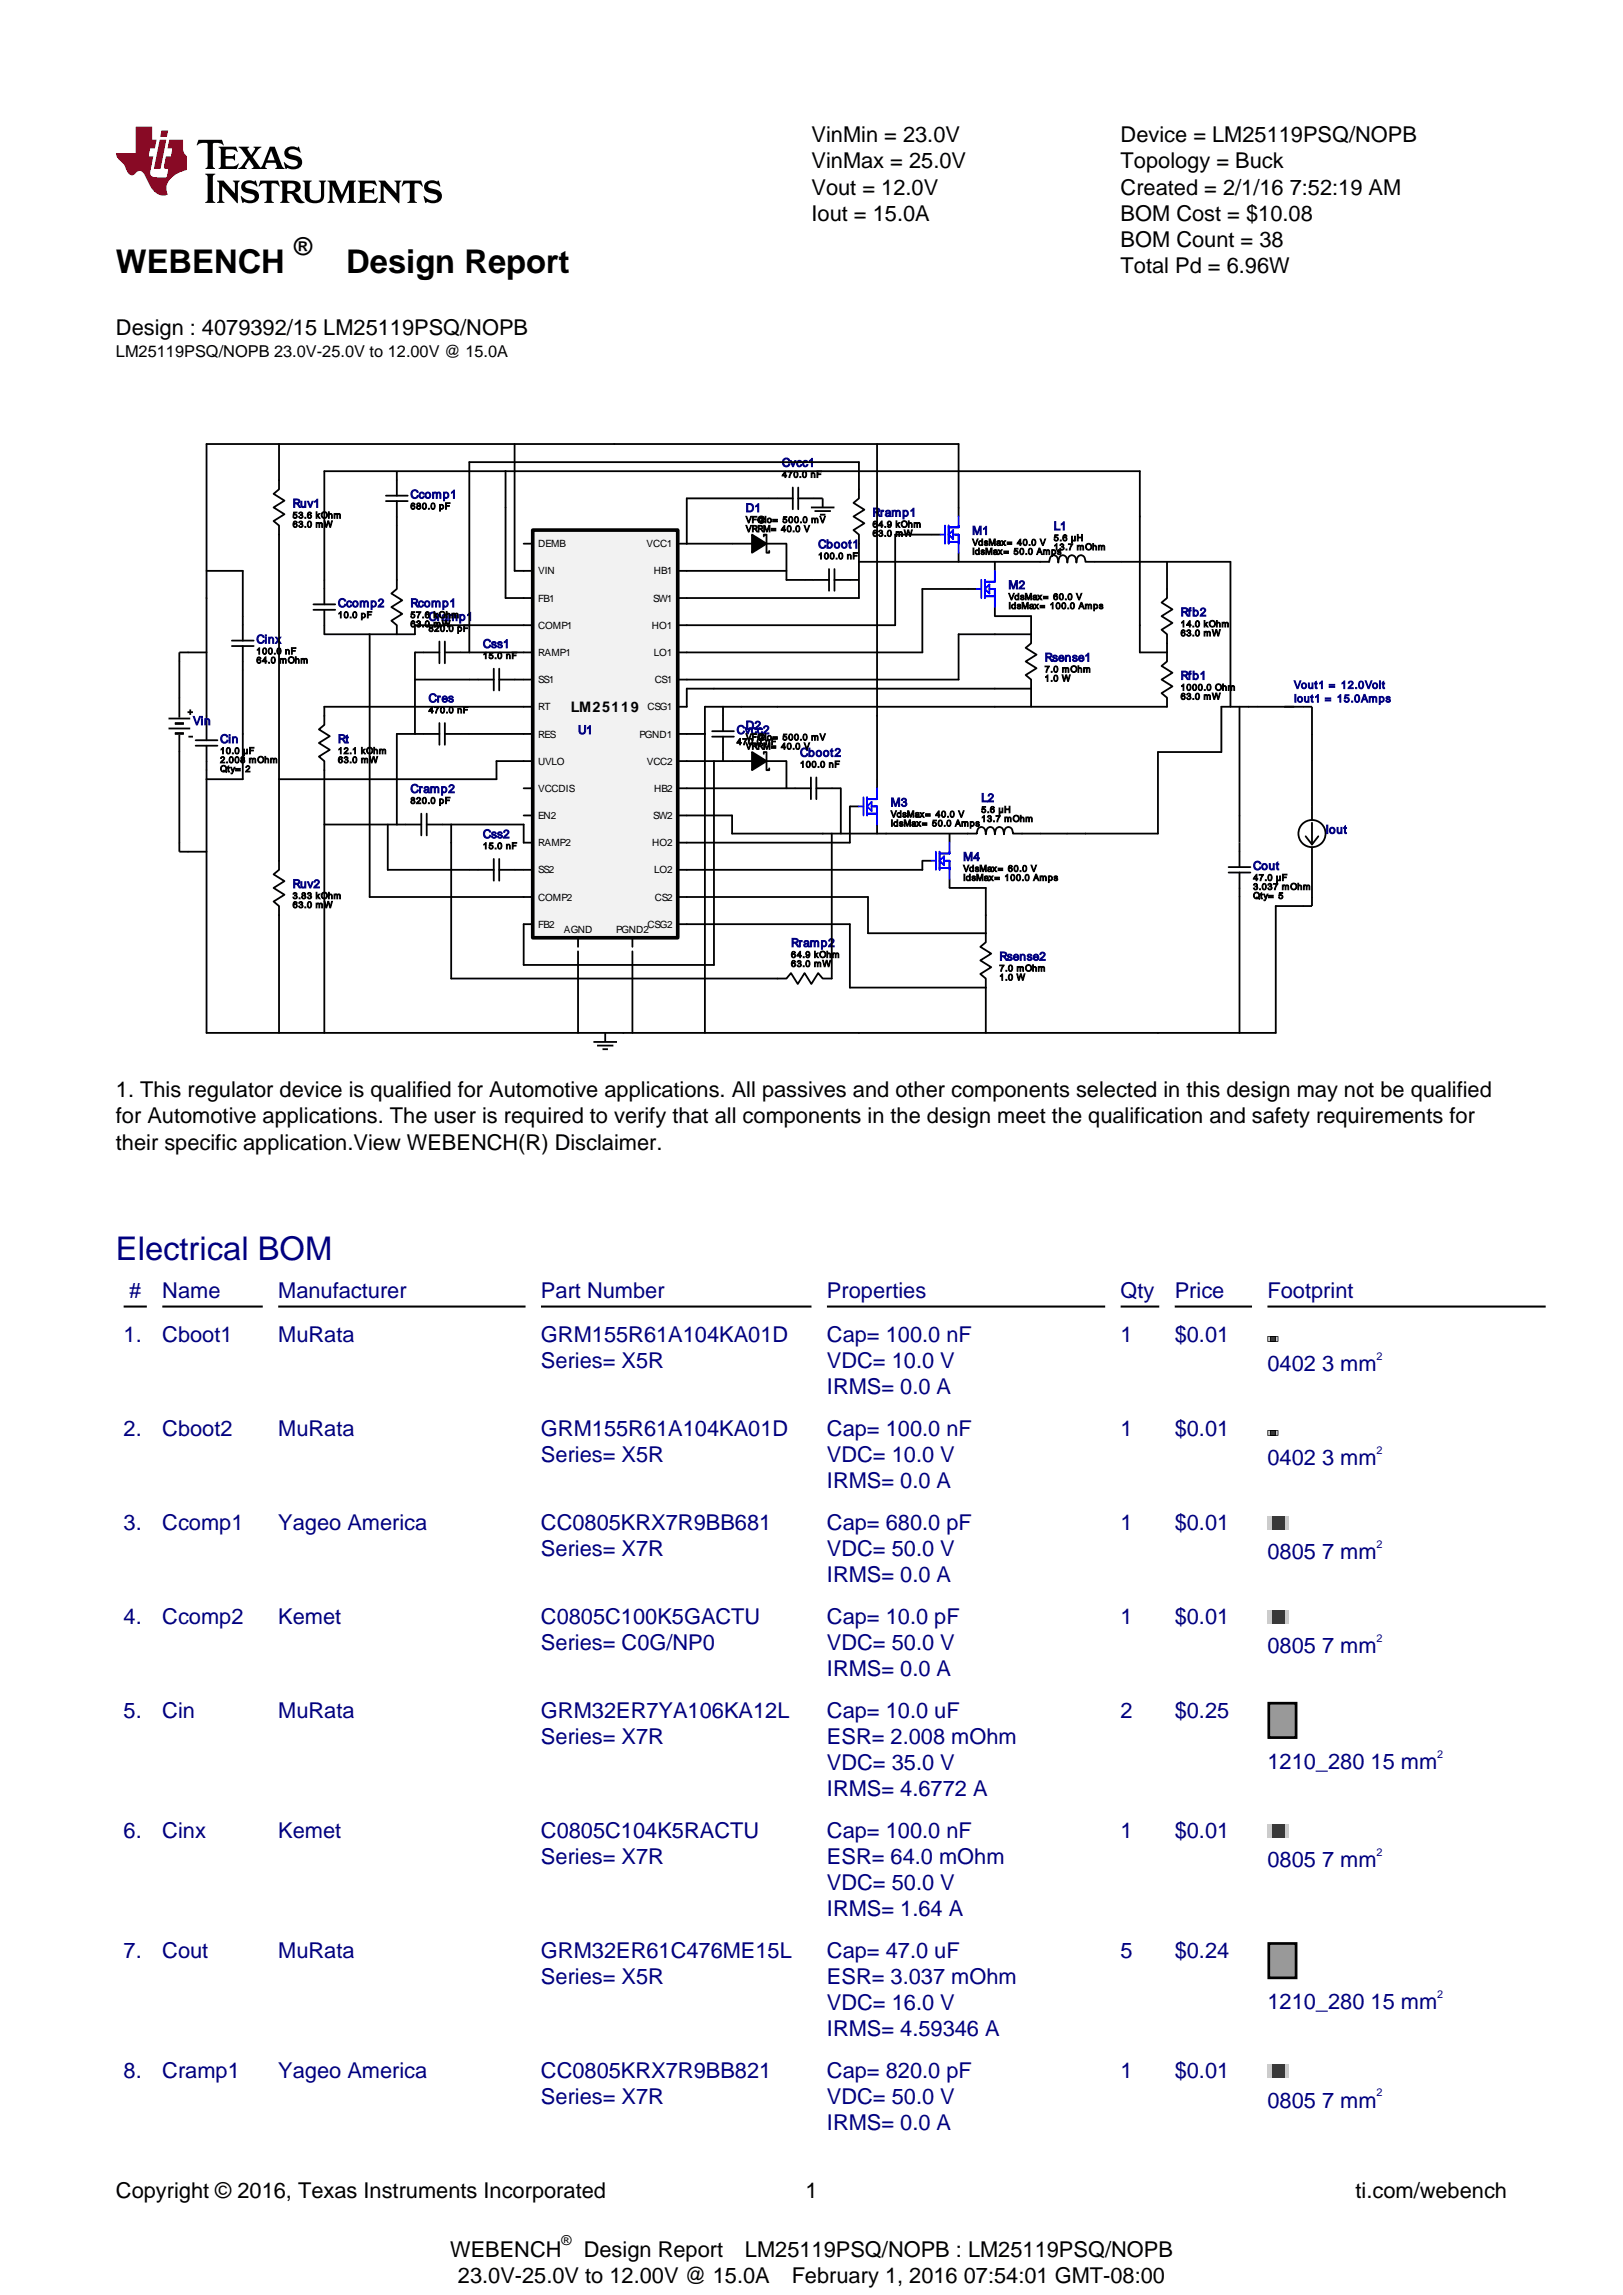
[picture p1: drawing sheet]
<svg xmlns="http://www.w3.org/2000/svg" width="210mm" height="297mm" viewBox="0 0 210 297" stroke-linecap="round" stroke-linejoin="round" font-family="sans-serif">
<defs><g id="words">
<g font-size="4.2">
<text x="15" y="35.3">WEBENCH</text>
<text x="44.8" y="35.3">Design Report</text>
</g>
<text font-size="4.2" fill="#000080" x="15" y="163.1">Electrical BOM</text>
<text font-size="3.2" x="38" y="33">®</text>
<g font-size="2.8">
<text x="105" y="18.4">VinMin = 23.0V</text>
<text x="105" y="21.8">VinMax = 25.0V</text>
<text x="145" y="18.4">Device = LM25119PSQ/NOPB</text>
<text x="145" y="21.8">Topology = Buck</text>
<text x="105" y="25.2">Vout = 12.0V</text>
<text x="105" y="28.6">Iout = 15.0A</text>
<text x="145" y="25.2">Created = 2/1/16 7:52:19 AM</text>
<text x="145" y="28.6">BOM Cost = $10.08</text>
<text x="145" y="32">BOM Count = 38</text>
<text x="145" y="35.3">Total Pd = 6.96W</text>
<text x="15" y="43.4">Design : 4079392/15 LM25119PSQ/NOPB</text>
<text x="15" y="142">1. This regulator device is qualified for Automotive applications. All passives and other components selected in this design may not be qualified</text>
<text x="15" y="145.4">for Automotive applications. The user is required to verify that all components in the design meet the qualification and safety requirements for</text>
<text x="15" y="148.8">their specific application.View WEBENCH(R) Disclaimer.</text>
<text x="15" y="284.4">Copyright © 2016, Texas Instruments Incorporated</text>
<text x="104.2" y="284.4">1</text>
<text x="175.4" y="284.4">ti.com/webench</text>
<text x="58.2" y="292">WEBENCH</text>
<text x="75.5" y="292">Design Report</text>
<text x="96.4" y="292">LM25119PSQ/NOPB : LM25119PSQ/NOPB</text>
<text x="59.2" y="295.4">23.0V-25.0V to 12.00V @ 15.0A</text>
<text x="102.4" y="295.4">February 1, 2016 07:54:01 GMT-08:00</text>
</g>
<g font-size="2.8" fill="#000080">
<text x="16.7" y="168">#</text>
<text x="21" y="168">Name</text>
<text x="36" y="168">Manufacturer</text>
<text x="70" y="168">Part Number</text>
<text x="107" y="168">Properties</text>
<text x="145" y="168">Qty</text>
<text x="152" y="168">Price</text>
<text x="164" y="168">Footprint</text>
<text x="16" y="173.6">1.</text>
<text x="21" y="173.6">Cboot1</text>
<text x="36" y="173.6">MuRata</text>
<text x="70" y="173.6">GRM155R61A104KA01D</text>
<text x="107" y="173.6">Cap= 100.0 nF</text>
<text x="145" y="173.6">1</text>
<text x="152" y="173.6">$0.01</text>
<text x="70" y="177">Series= X5R</text>
<text x="107" y="177">VDC= 10.0 V</text>
<text x="164" y="177.5">0402 3 mm</text>
<text x="16" y="185.8">2.</text>
<text x="21" y="185.8">Cboot2</text>
<text x="36" y="185.8">MuRata</text>
<text x="70" y="185.8">GRM155R61A104KA01D</text>
<text x="107" y="180.4">IRMS= 0.0 A</text>
<text x="107" y="185.8">Cap= 100.0 nF</text>
<text x="145" y="185.8">1</text>
<text x="152" y="185.8">$0.01</text>
<text x="70" y="189.2">Series= X5R</text>
<text x="107" y="189.2">VDC= 10.0 V</text>
<text x="164" y="189.6">0402 3 mm</text>
<text x="16" y="197.9">3.</text>
<text x="21" y="197.9">Ccomp1</text>
<text x="36" y="197.9">Yageo America</text>
<text x="70" y="197.9">CC0805KRX7R9BB681</text>
<text x="107" y="192.6">IRMS= 0.0 A</text>
<text x="107" y="197.9">Cap= 680.0 pF</text>
<text x="145" y="197.9">1</text>
<text x="152" y="197.9">$0.01</text>
<text x="70" y="201.3">Series= X7R</text>
<text x="107" y="201.3">VDC= 50.0 V</text>
<text x="164" y="201.8">0805 7 mm</text>
<text x="107" y="204.7">IRMS= 0.0 A</text>
<text x="16" y="210.1">4.</text>
<text x="21" y="210.1">Ccomp2</text>
<text x="36" y="210.1">Kemet</text>
<text x="70" y="210.1">C0805C100K5GACTU</text>
<text x="70" y="213.5">Series= C0G/NP0</text>
<text x="107" y="210.1">Cap= 10.0 pF</text>
<text x="107" y="213.5">VDC= 50.0 V</text>
<text x="145" y="210.1">1</text>
<text x="152" y="210.1">$0.01</text>
<text x="164" y="214">0805 7 mm</text>
<text x="107" y="216.9">IRMS= 0.0 A</text>
<text x="16" y="222.3">5.</text>
<text x="21" y="222.3">Cin</text>
<text x="36" y="222.3">MuRata</text>
<text x="70" y="222.3">GRM32ER7YA106KA12L</text>
<text x="70" y="225.7">Series= X7R</text>
<text x="107" y="222.3">Cap= 10.0 uF</text>
<text x="107" y="225.7">ESR= 2.008 mOhm</text>
<text x="145" y="222.3">2</text>
<text x="152" y="222.3">$0.25</text>
<text x="107" y="229">VDC= 35.0 V</text>
<text x="107" y="232.4">IRMS= 4.6772 A</text>
<text x="164" y="229">1210_280 15 mm</text>
<text x="16" y="237.8">6.</text>
<text x="21" y="237.8">Cinx</text>
<text x="36" y="237.8">Kemet</text>
<text x="70" y="237.8">C0805C104K5RACTU</text>
<text x="107" y="237.8">Cap= 100.0 nF</text>
<text x="145" y="237.8">1</text>
<text x="152" y="237.8">$0.01</text>
<text x="70" y="241.2">Series= X7R</text>
<text x="107" y="241.2">ESR= 64.0 mOhm</text>
<text x="107" y="244.6">VDC= 50.0 V</text>
<text x="164" y="241.7">0805 7 mm</text>
<text x="107" y="248">IRMS= 1.64 A</text>
<text x="16" y="253.4">7.</text>
<text x="21" y="253.4">Cout</text>
<text x="36" y="253.4">MuRata</text>
<text x="70" y="253.4">GRM32ER61C476ME15L</text>
<text x="70" y="256.7">Series= X5R</text>
<text x="107" y="253.4">Cap= 47.0 uF</text>
<text x="107" y="256.7">ESR= 3.037 mOhm</text>
<text x="145" y="253.4">5</text>
<text x="152" y="253.4">$0.24</text>
<text x="107" y="260.1">VDC= 16.0 V</text>
<text x="107" y="263.5">IRMS= 4.59346 A</text>
<text x="164" y="260.1">1210_280 15 mm</text>
<text x="16" y="268.9">8.</text>
<text x="21" y="268.9">Cramp1</text>
<text x="36" y="268.9">Yageo America</text>
<text x="70" y="268.9">CC0805KRX7R9BB821</text>
<text x="107" y="268.9">Cap= 820.0 pF</text>
<text x="145" y="268.9">1</text>
<text x="152" y="268.9">$0.01</text>
<text x="70" y="272.3">Series= X7R</text>
<text x="107" y="272.3">VDC= 50.0 V</text>
<text x="107" y="275.7">IRMS= 0.0 A</text>
<text x="164" y="272.8">0805 7 mm</text>
</g>
<text font-size="2.1" x="15" y="46.2">LM25119PSQ/NOPB 23.0V-25.0V to 12.00V @ 15.0A</text>
<text font-size="1.9" x="73.9" y="92.2">LM25119</text>
<text font-size="1.8" x="72.7" y="290.6">®</text>
<g font-size="1.5" fill="#000080">
<text x="37.9" y="65.7">Ruv1</text>
<text x="53.1" y="64.5">Ccomp1</text>
<text x="101.2" y="60.4">Cvcc1</text>
<text x="96.5" y="66.3">D1</text>
<text x="105.9" y="70.9">Cboot1</text>
<text x="112.9" y="66.8">Rramp1</text>
<text x="125.8" y="69.2">M1</text>
<text x="136.3" y="68.6">L1</text>
<text x="130.5" y="76.2">M2</text>
<text x="33.2" y="83.3">Cinx</text>
<text x="43.7" y="78.6">Ccomp2</text>
<text x="53.1" y="78.6">Rcomp1</text>
<text x="55.4" y="80.3">Cramp1</text>
<text x="62.5" y="83.8">Css1</text>
<text x="152.8" y="79.7">Rfb2</text>
<text x="135.2" y="85.6">Rsense1</text>
<text x="152.8" y="87.9">Rfb1</text>
<text x="25" y="93.8">Vin</text>
<text x="55.4" y="90.9">Cres</text>
<text x="74.8" y="95">U1</text>
<text x="95.3" y="95">Cvcc2</text>
<text x="96.5" y="94.4">D2</text>
<text x="28.5" y="96.2">Cin</text>
<text x="43.7" y="96.2">Rt</text>
<text x="103.5" y="97.9">Cboot2</text>
<text x="53.1" y="102.6">Cramp2</text>
<text x="115.2" y="104.4">M3</text>
<text x="127" y="103.8">L2</text>
<text x="171.5" y="107.9">Iout</text>
<text x="62.5" y="108.5">Css2</text>
<text x="124.6" y="111.4">M4</text>
<text x="162.1" y="112.6">Cout</text>
<text x="37.9" y="114.9">Ruv2</text>
<text x="102.3" y="122.5">Rramp2</text>
<text x="129.3" y="124.3">Rsense2</text>
</g>
<g font-size="1.4" fill="#000080">
<text x="167.4" y="89.1">Vout1 = 12.0Volt</text>
<text x="167.4" y="90.9">Iout1 = 15.0Amps</text>
<text x="178.1" y="176">2</text>
<text x="178.1" y="188.2">2</text>
<text x="178.1" y="200.3">2</text>
<text x="178.1" y="212.5">2</text>
<text x="186" y="227.5">2</text>
<text x="178.1" y="240.2">2</text>
<text x="186" y="258.6">2</text>
<text x="178.1" y="271.3">2</text>
</g>
<g font-size="1.3">
<text x="69.6" y="70.8">DEMB</text>
<text x="83.7" y="70.8">VCC1</text>
<text x="69.6" y="77.9">FB1</text>
<text x="69.6" y="74.3">VIN</text>
<text x="84.5" y="77.9">SW1</text>
<text x="84.6" y="74.3">HB1</text>
<text x="69.6" y="81.4">COMP1</text>
<text x="84.3" y="81.4">HO1</text>
<text x="69.6" y="84.9">RAMP1</text>
<text x="69.6" y="88.4">SS1</text>
<text x="84.6" y="84.9">LO1</text>
<text x="84.7" y="88.4">CS1</text>
<text x="69.6" y="91.9">RT</text>
<text x="69.6" y="95.4">RES</text>
<text x="82.7" y="95.4">PGND1</text>
<text x="83.8" y="91.9">CSG1</text>
<text x="69.6" y="99">UVLO</text>
<text x="83.7" y="99">VCC2</text>
<text x="69.6" y="102.5">VCCDIS</text>
<text x="69.6" y="106">EN2</text>
<text x="84.5" y="106">SW2</text>
<text x="84.6" y="102.5">HB2</text>
<text x="69.6" y="113">SS2</text>
<text x="69.6" y="109.5">RAMP2</text>
<text x="84.4" y="109.5">HO2</text>
<text x="84.6" y="113">LO2</text>
<text x="69.6" y="116.6">COMP2</text>
<text x="84.7" y="116.6">CS2</text>
<text x="69.6" y="120.1">FB2</text>
<text x="73" y="120.8">AGND</text>
<text x="79.7" y="120.8">PGND2</text>
<text x="83.8" y="120.1">CSG2</text>
</g>
<g font-size="1.2">
<text x="53.1" y="65.9">680.0 pF</text>
<text x="101.2" y="61.8">470.0 nF</text>
<text x="37.9" y="67.1">53.6 kOhm</text>
<text x="37.9" y="68.2">63.0 mW</text>
<text x="96.5" y="67.7">VF@Io= 500.0 mV</text>
<text x="96.5" y="68.8">VRRM= 40.0 V</text>
<text x="112.9" y="68.2">64.9 kOhm</text>
<text x="112.9" y="69.4">63.0 mW</text>
<text x="125.8" y="70.6">VdsMax= 40.0 V</text>
<text x="125.8" y="71.8">IdsMax= 50.0 Amps</text>
<text x="136.3" y="70">5.6 µH</text>
<text x="136.3" y="71.2">13.7 mOhm</text>
<text x="105.9" y="72.4">100.0 nF</text>
<text x="130.5" y="77.6">VdsMax= 60.0 V</text>
<text x="43.7" y="80">10.0 pF</text>
<text x="53.1" y="80">57.6 kOhm</text>
<text x="53.1" y="81.1">63.0 mW</text>
<text x="55.4" y="81.7">820.0 pF</text>
<text x="130.5" y="78.8">IdsMax= 100.0 Amps</text>
<text x="152.8" y="81.1">14.0 kOhm</text>
<text x="152.8" y="82.3">63.0 mW</text>
<text x="33.2" y="84.7">100.0 nF</text>
<text x="33.2" y="85.8">64.0 mOhm</text>
<text x="62.5" y="85.2">15.0 nF</text>
<text x="135.2" y="87">7.0 mOhm</text>
<text x="135.2" y="88.2">1.0 W</text>
<text x="152.8" y="89.4">1000.0 Ohm</text>
<text x="55.4" y="92.3">470.0 nF</text>
<text x="96.5" y="95.8">VF@Io= 500.0 mV</text>
<text x="152.8" y="90.5">63.0 mW</text>
<text x="28.5" y="97.6">10.0 µF</text>
<text x="28.5" y="98.7">2.008 mOhm</text>
<text x="28.5" y="99.9">Qty= 2</text>
<text x="43.7" y="97.6">12.1 kOhm</text>
<text x="43.7" y="98.7">63.0 mW</text>
<text x="95.3" y="96.4">470.0 nF</text>
<text x="96.5" y="97">VRRM= 40.0 V</text>
<text x="103.5" y="99.3">100.0 nF</text>
<text x="53.1" y="104">820.0 pF</text>
<text x="115.2" y="105.8">VdsMax= 40.0 V</text>
<text x="115.2" y="106.9">IdsMax= 50.0 Amps</text>
<text x="127" y="105.2">5.6 µH</text>
<text x="127" y="106.4">13.7 mOhm</text>
<text x="62.5" y="109.9">15.0 nF</text>
<text x="124.6" y="112.8">VdsMax= 60.0 V</text>
<text x="124.6" y="114">IdsMax= 100.0 Amps</text>
<text x="162.1" y="114">47.0 µF</text>
<text x="37.9" y="116.3">3.83 kOhm</text>
<text x="37.9" y="117.5">63.0 mW</text>
<text x="162.1" y="115.1">3.037 mOhm</text>
<text x="162.1" y="116.3">Qty= 5</text>
<text x="102.3" y="123.9">64.9 kOhm</text>
<text x="102.3" y="125.1">63.0 mW</text>
<text x="129.3" y="125.7">7.0 mOhm</text>
<text x="129.3" y="126.9">1.0 W</text>
</g>
</g></defs>
<path d="M55.2 23.5a.81 .81 0 0 0-.3 .9 .81 .81 0 0 0 .8 .6l.7 .2 .2 .3a.65 .65 0 0 1-1 .4l-.3-.1-.4-.5-.1 .1 .2 .9h.2l.1-.2a1.41 1.41 0 0 0 1.8-.4 .87 .87 0 0 0-.8-1.2l-.7-.2-.2-.2a.57 .57 0 0 1 .8-.4l.7 .5 .1-.1-.2-.7h-.2v.1a1.29 1.29 0 0 0-1.4 0zM52.2 23.4l-.2 .7v.1a.78 .78 0 0 1 1-.5v2.1v.2l-.3 .2v.1h1.2v-.1l-.2-.2-.1-.2 .1-2.1a.83 .83 0 0 1 .9 .5l.1-.1-.2-.7zM49 23.4l.2 .3 .1 .1v2l-.1 .2-.2 .2v.1h.9v-.1l-.2-.2-.1-.2 .1-1.7 1.9 2.2h.1v-2.5l.2-.4h-.9l.3 .2v1.4l-1.5-1.6zM46.3 23.4v.1l.2 .1 .1 .2v2l-.1 .2-.2 .2v.1h2.3l.3-.7-.1-.1a1.45 1.45 0 0 1-1.6 .4v-1h.9l.2 .2h.1v-.8h-.1l-.2 .3h-.9v-.8a1.59 1.59 0 0 1 1.5 .3l.1-.1-.3-.6zM42.4 23.4v.1l.2 .1 .1 .2v2l-.1 .2-.2 .3h.9l-.3-.3v-.2v-1.8l1.1 2.3 1-2.3v1.8v.2l-.2 .3h1.2v-.1l-.3-.2v-.2v-2v-.2l.3-.1v-.1h-1.1l-.8 1.8-.8-1.8zM39.2 23.4v.1l.2 .1v.2v1.5a1.24 1.24 0 0 0 1.7 1 .9 .9 0 0 0 .8-1l.1-1.7 .2-.2h-1v.1l.3 .1v.2v1.5a.76 .76 0 0 1-.6 .7 .76 .76 0 0 1-.8-.4v-1.8v-.2l.2-.1v-.1zM37.2 23.8a1.01 1.01 0 0 1 1 .1 .52 .52 0 0 1 0 .6 .52 .52 0 0 1-.5 .2h-.5zM36.3 23.4v.1l.2 .1v.2v2v.2l-.2 .2v.1h1.2v-.1l-.3-.2v-.9a.71 .71 0 0 1 .9 .6 .83 .83 0 0 0 1.3 .4 1.13 1.13 0 0 1-.7-.7l-.2-.2-.4-.3a.78 .78 0 0 0 .7-.4 .78 .78 0 0 0-.1-.9l-.6-.2zM33.7 23.4l-.2 .7v.1a.78 .78 0 0 1 1-.5v2.1v.2l-.3 .2v.1h1.2v-.1l-.2-.2-.1-.2 .1-2.1a.83 .83 0 0 1 .9 .5l.1-.1-.2-.7zM31.5 23.5a.81 .81 0 0 0-.3 .9 .81 .81 0 0 0 .8 .6l.8 .2 .2 .3a.65 .65 0 0 1-1 .4l-.3-.1-.5-.5-.1 .1 .3 .9h.1l.1-.2a1.41 1.41 0 0 0 1.9-.4 .87 .87 0 0 0-.9-1.2l-.7-.2-.2-.2a.57 .57 0 0 1 .9-.4l.6 .5 .1-.1-.2-.7h-.1l-.1 .1a1.29 1.29 0 0 0-1.4 0zM28.1 23.4l.2 .3 .1 .1v2l-.1 .2-.2 .2v.1h.9v-.1l-.2-.2-.1-.2 .1-1.7 1.9 2.2h.1v-2.5l.2-.4h-.9l.3 .2v1.4l-1.5-1.6zM26.6 22.5v.1l.2 .1 .1 .3v2.8l-.1 .2-.2 .2v.1h1.3v-.1l-.3-.2-.1-.2v-2.8l.1-.3 .3-.1v-.1zM37.1 19.2a.81 .81 0 0 0-.3 .9 .81 .81 0 0 0 .8 .5l.7 .2 .2 .3a.64 .64 0 0 1-.9 .4l-.3-.1-.5-.4h-.1l.2 .9h.2l.1-.2a1.4 1.4 0 0 0 1.8-.4 .87 .87 0 0 0-.8-1.2l-.7-.2-.2-.2a.57 .57 0 0 1 .8-.4l.7 .5 .1-.1-.2-.7h-.2v.1a1.28 1.28 0 0 0-1.4 .1zM35.1 19.5l.4 1.2h-.9zM30.9 19v.1l.4 .3 .7 1-.6 1-.2 .2-.4 .2v.1h1.1l-.2-.3 .5-.9 .6 .9-.2 .2v.1h1.9l-.2-.3 .2-.5h1.2l.1 .5-.2 .3h1.2l-.3-.5-1-2.4h-.6l-.9 2.3-.3 .4-1-1.4 .6-.9 .5-.3v-.1h-1l.2 .2-.5 .9-.5-.8 .2-.3zM28.3 19v.1l.2 .1 .1 .3v1.9l-.1 .2-.2 .2v.1h2.3l.3-.7-.1-.1a1.45 1.45 0 0 1-1.6 .4v-1l.9 .1 .2 .2h.1v-.8h-.1l-.2 .2h-.9v-.8a1.58 1.58 0 0 1 1.5 .3l.1-.1-.3-.6zM25.7 18.1l-.3 .7h.1a1.15 1.15 0 0 1 1.3-.3l.1 2.9-.1 .2-.2 .2v.1h1.2v-.1l-.2-.2-.1-.2v-2.7l.1-.2h.2a1.06 1.06 0 0 1 1.1 .3h.1l-.3-.7z" fill="#000"/>
<path d="M20.9 16.9l-.2 .8h.9l.2-.8zM20.7 18.1l-.8 3.8h.9l.7-3.8zM17.6 16.4v3.4h-2.6a2.07 2.07 0 0 0 .9 1.4l.4 .6a1.11 1.11 0 0 0 .8 .9l.3-.1a.73 .73 0 0 1 .6-.4 .73 .73 0 0 1 .7 .4l.2 .4a3.4 3.4 0 0 0 1.8 2.2 1.3 1.3 0 0 0 1 0 1.84 1.84 0 0 1 .8-2.4l.8-.5 .9-.3v-1.8a1.13 1.13 0 0 1-.5-1v-1.1h-1.8l-.2 1.1h.6l-.2 1h-.6l-.3 1.2a.38 .38 0 0 0 .2 .5h.4l-.2 1.1a4 4 0 0 1-2-.2 1.19 1.19 0 0 1-.1-1l.3-1.6h-.6l.2-1h.6l.3-1.1h-.6v-1.7z" fill="#f00000"/>
<g fill="none" stroke="#000" stroke-width=".23">
<path d="M31.4 79.7v3.2M36.1 62.2v1.1l-.7 .6 1.4 .9-1.4 .9 1.4 .8-1.4 .9 .7 .6v1.2M40.6 78.9h2.8M40.6 78.2h2.8M42 75v3.2M42 78.9v3.2M49.9 64.8h2.9M49.9 64.1h2.9M51.3 75v1.2l-.7 .6 1.4 .9-1.4 .9 1.4 .8-1.4 .9 .7 .6v1.2M51.3 61v3.1M51.3 64.8v3.2M94.7 70.4h7.1"/>
<path d="M97.3 69.2l1.9 1.2-1.9 1.1zM98.8 69.4v-.2h.4v2.3h.3v-.2M99.4 64.5h3.2M102.6 63.1v2.8M103.3 64.5h3.1v1.2M103.3 63.1v2.8M104.1 75h3.2M104.9 65.7h3.1M105.4 66.1h2.1M106.1 66.6h.7M107.3 73.6v2.9M108 75h3.1"/>
<path d="M108 73.6v2.9M111.1 63.3v1.2l-.7 .6 1.4 .9-1.4 .8 1.4 .9-1.4 .9 .7 .6v1.2M120.5 69.2h1.2M124 65.7v1.1M124 71.5v1.2M125.2 76.2h1.2M128.7 72.7v1.2M128.7 78.6v1.1M134.6 72.7h1.2M135.8 72.7v-.2a.58 .58 0 0 1 .6-.7 .58 .58 0 0 1 .5 .7v.3l.1-.3a.58 .58 0 0 1 .5-.7 .58 .58 0 0 1 .6 .7v.3v-.3a.58 .58 0 0 1 .6-.7 .58 .58 0 0 1 .6 .7v.3v-.3a.58 .58 0 0 1 .6-.7 .58 .58 0 0 1 .5 .7v.2h4.7M151 76.2v1.2l-.7 .6 1.4 .9-1.4 .8 1.4 .9-1.4 .9 .7 .6v1.2M23.2 84.4h1.2"/>
<path d="M25.3 95.8h2.8M25.3 96.5h2.8M26.7 92.6v3.2M26.7 96.5v3.2M30 82.9h2.8M30 83.6h2.8M31.4 83.6v3.2M42 92.6v1.2l-.7 .6 1.4 .9-1.4 .9 1.4 .8-1.4 .9 .7 .6v1.2M53.7 84.4h3.2M53.7 95h3.2M56.9 83v2.8M56.9 93.6v2.8"/>
<path d="M57.6 84.4h3.1M57.6 83v2.8M57.6 93.6v2.8M57.6 95h3.1M60.7 87.9h3.2M63.9 86.5v2.9M64.6 87.9h3.2M64.6 86.5v2.9M92.1 95.3h2.9M92.1 94.6h2.9M93.6 91.5v3.1M93.6 95.3v3.2"/>
<path d="M94.7 98.5h7.1M97.3 97.3l1.9 1.2-1.9 1.2zM98.8 97.6v-.3h.4v2.4h.3v-.3M133.4 82.1v1.2l-.7 .5 1.4 .9-1.4 .9 1.4 .9-1.4 .9 .7 .5v1.2M151 84.4v1.2l-.7 .6 1.4 .9-1.4 .8 1.4 .9-1.4 .9 .7 .6v1.2M162.7 91.5h3.5M168.6 91.5h1.2M23.2 110.2h1.2M36.1 111.4v1.2l-.7 .6 1.4 .8-1.4 .9 1.4 .9-1.4 .9 .7 .6v1.1M51.3 106.7h3.2M54.5 105.3v2.8M55.2 106.7h3.2"/>
<path d="M55.2 105.3v2.8M60.7 112.6h3.2M63.9 111.2v2.8M64.6 111.2v2.8M64.6 112.6h3.2M101.8 102h3.1M104.9 100.6v2.8M105.6 102h3.2M105.6 100.6v2.8M110 104.4h1.1M113.5 100.8v1.2M113.5 106.7v1.2"/>
<path d="M119.3 111.4h1.2M122.9 107.9v1.1M122.9 113.7v1.2M125.2 107.9h1.2M126.4 107.8v-.1a.58 .58 0 0 1 .6-.7 .58 .58 0 0 1 .5 .7l.1 .3v-.3a.58 .58 0 0 1 .5-.7 .58 .58 0 0 1 .6 .7v.3l.1-.3a.58 .58 0 0 1 .5-.7 .58 .58 0 0 1 .6 .7v.3v-.3a.58 .58 0 0 1 .6-.7 .58 .58 0 0 1 .6 .7v.2h1.1M134.6 107.9h3.5M159 112.2h2.8M159 112.9h2.8M160.4 105.5v6.7M160.4 112.9v3.2M168.6 117.3h1.2M76.8 134.8h3"/>
<path d="M77.3 135.3h2.1M78 135.8h.7M78.3 133.7v1.1M100.6 126.6h1.2l.5-.7 .9 1.4 .9-1.4 .9 1.4 .9-1.4 .5 .7h1.2M127.6 120.8v1.1l-.8 .6 1.5 .9-1.5 .9 1.5 .9-1.5 .8 .8 .6v1.2"/>
</g>
<path d="M97.3 69.2l1.9 1.2-1.9 1.1zM97.3 97.3l1.9 1.2-1.9 1.2z" fill="#000"/>
<g fill="none" stroke="#00f" stroke-width=".23">
<path d="M121.7 69.2h.6M122.3 68v2.4M122.7 68v2.4M122.7 70.1h1.3M122.7 69.2l.6-.6v1.2zM123.3 69.2h.7v2.3M124 66.8v1.4h-1.3M126.4 76.2h.6M127 75v2.4M127.4 75v2.4M127.4 77.2h1.3M127.4 76.2l.6-.6v1.2z"/>
<path d="M128 76.2h.7v2.4M128.7 73.9v1.4h-1.3M111.1 104.4h.6M111.7 103.2v2.3M112.2 103.2v2.3M112.2 105.3h1.3M112.2 104.4l.6-.6v1.1zM112.8 104.4h.7v2.3M113.5 102v1.4h-1.3M120.5 111.4h.6M121.1 110.2v2.4M121.6 110.2v2.4"/>
<path d="M121.6 112.3h1.3M121.6 111.4l.6-.6v1.2zM122.2 111.4h.7v2.3M122.9 109v1.5h-1.3"/>
</g>
<path d="M68.9 68.6h18.8v52.8h-18.8z" fill="#f2f2f2"/>
<path d="M68.9 68.6h18.8v52.8h-18.8z" fill="none" stroke="#000" stroke-width=".47"/>
<g fill="none" stroke="#000" stroke-width=".23">
<path d="M36.1 57.5v4.7M66.6 57.5v16.4h2.3M113.5 57.5v43.3M26.7 73.9h4.7v5.8M36.1 69.2v42.2M42 75v-14h105.5v23.4h3.5v-1.1M51.3 68v7M65.4 61v16.4h3.5M67.8 70.4h1.1M87.7 70.4h7M87.7 73.9h14.1M99.4 64.5h-10.5v5.9"/>
<path d="M101.8 70.4v4.6h2.3M111.1 63.3v-3.5h-50.4v24.6h8.2M111.1 70.4v7h-23.4M111.1 72.7h23.5M120.5 69.2h-4.7v11.7h-28.1M124 65.7v-8.2h-97.3v35.1M125.2 76.2h-5.9v8.2h-31.6M128.7 79.7h4.7v2.4h-9.4v5.8h-36.3M145.1 72.7h14.1v18.8M151 72.7v3.5M21.8 93h2.8M21.8 94.3h2.8"/>
<path d="M22.6 95h1.2M22.6 93.6h1.2M22.6 93.7h1.2M22.6 94.9h1.2M23.2 84.4v8.5M23.2 95.1v15.1M24.3 92.2h.7M24.4 95.3h.6M24.4 84.4h2.3M24.6 91.8v.7M26.7 99.7v34h138.4v-16.4h3.5M31.4 86.8v14h-4.7"/>
<path d="M42 99.7v34M47.8 82.1v34h21.1M53.7 84.4v10.6h-2.4v11.7h-9.3M53.7 87.9h7M60.7 95h8.2M67.8 87.9h1.1M68.9 91.5h-26.9v1.1M68.9 80.9h-15.2v1.2h-11.7M68.9 98.5h-4.7v2.3h-28.1M87.7 95h3.5M87.7 91.5h1.2v-2.4h44.5v2.4M87.7 98.5h7"/>
<path d="M92.4 98.5v26.4h-24.6v-5.3h1.1M101.8 98.5v3.5h-14.1M151 91.5h-59.8v42.2M160.4 91.5v14M162.7 91.5h-4.7v5.8h-8.2v10.6h-11.7M166.2 91.5h2.4M169.8 91.5v14.6M24.4 110.2h2.3M36.1 118.4v15.3M50.2 106.7v5.9h10.5M67.8 102h1.1M67.8 105.5h1.1"/>
<path d="M67.8 112.6h1.1M68.9 109h-1.1v-2.3h-9.4v19.9h42.2M87.7 105.5h7v2.4h30.5M87.7 119.6h22.3v8.2h17.6v5.9M107.6 107.9v18.7M108.8 102v5.9M110 104.4v4.6h-22.3M119.3 111.4v1.2h-31.6M122.9 114.9h4.7v5.9h-15.3v-4.7h-24.6M132.2 107.9h2.4M160.4 116.1v17.6M168.9 108.2l.9 1.1"/>
<path d="M169.8 106.1a1.76 1.76 0 0 0-1.8 1.8 1.76 1.76 0 0 0 1.8 1.7M169.8 106.1a1.76 1.76 0 0 1 1.7 1.8 1.76 1.76 0 0 1-1.7 1.7M169.8 106.5v2.8M169.8 109.6v7.7M170.6 108.2l-.8 1.1M74.8 121.4v1.1M74.8 123.1v10.6M81.8 121.4v1.1M81.8 123.1v10.6"/>
</g>
<path d="M16 169.1h3M21 169.1h13M36 169.1h32M70 169.1h35M107 169.1h36M145 169.1h5M152 169.1h10M164 169.1h36" fill="none" stroke="#000" stroke-width=".26"/>
<path d="M164 172.9h1.4v.7h-1.4z" fill="#cbcbcb"/>
<path d="M164.4 172.9h.7v.7h-.7z" fill="#363636"/>
<g fill="#000">
<path d="M164.4 173h.6v.5h-.6zM164.4 172.9v.7h.7v-.7z"/>
<path d="M164.1 173h1.2v.5h-1.2zM164 172.9v.7h1.4v-.7z"/>
</g>
<path d="M164 185.1h1.4v.7h-1.4z" fill="#cbcbcb"/>
<path d="M164.4 185.1h.7v.7h-.7z" fill="#363636"/>
<g fill="#000">
<path d="M164.4 185.2h.6v.5h-.6zM164.4 185.1v.7h.7v-.7z"/>
<path d="M164.1 185.2h1.2v.5h-1.2zM164 185.1v.7h1.4v-.7z"/>
</g>
<path d="M164 196.2h2.8v1.7h-2.8z" fill="#cbcbcb"/>
<path d="M164.6 196.2h1.6v1.7h-1.6z" fill="#363636"/>
<path d="M164 208.3h2.8v1.8h-2.8z" fill="#cbcbcb"/>
<path d="M164.6 208.3h1.6v1.8h-1.6z" fill="#363636"/>
<path d="M164.2 220.4h3.5v4.5h-3.5z" fill="#999"/>
<path d="M164.2 220.4h3.5v4.5h-3.5z" fill="none" stroke="#000" stroke-width=".35"/>
<path d="M164 236h2.8v1.8h-2.8z" fill="#cbcbcb"/>
<path d="M164.6 236h1.6v1.8h-1.6z" fill="#363636"/>
<path d="M164.2 251.5h3.5v4.5h-3.5z" fill="#999"/>
<path d="M164.2 251.5h3.5v4.5h-3.5z" fill="none" stroke="#000" stroke-width=".35"/>
<path d="M164 267.1h2.8v1.8h-2.8z" fill="#cbcbcb"/>
<path d="M164.6 267.1h1.6v1.8h-1.6z" fill="#363636"/>
<use href="#words"/>
</svg>
